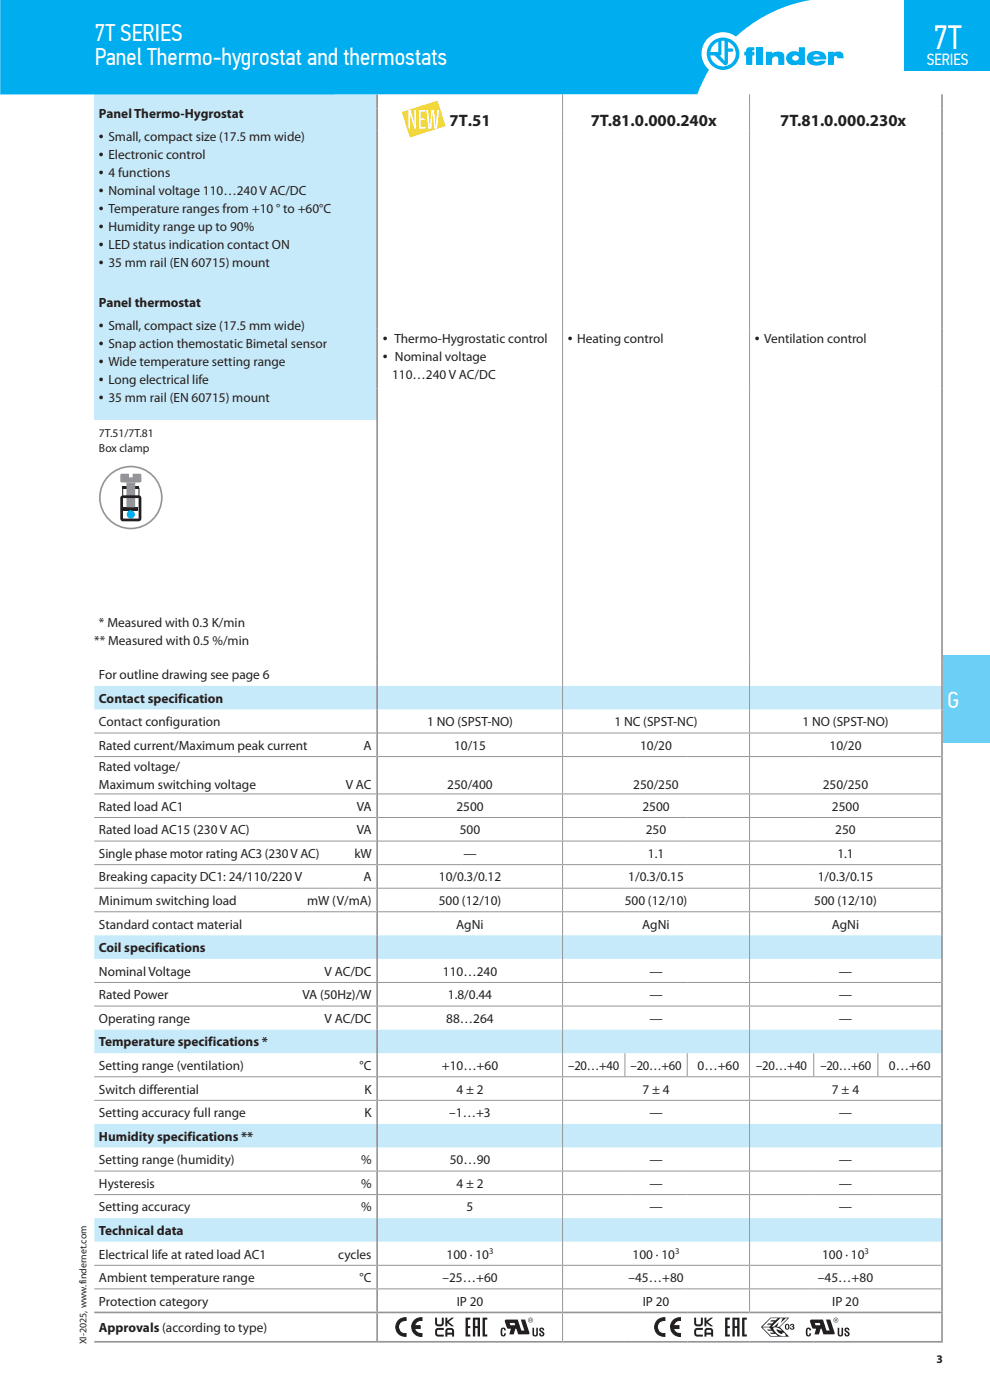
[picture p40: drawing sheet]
<svg xmlns="http://www.w3.org/2000/svg" width="210mm" height="297mm" viewBox="0 0 210 297" stroke-linecap="round" stroke-linejoin="round" font-family="sans-serif">
<defs><g id="words">
<text font-size="7.1" fill="#fff" x="198" y="10.4">7T</text>
<g font-size="5.1" fill="#fff">
<text x="20.1" y="8.8">7T SERIES</text>
<text x="20.1" y="13.7">Panel Thermo-hygrostat and thermostats</text>
</g>
<text font-size="4.9" fill="#fff" x="201" y="150.1">G</text>
<g font-size="3.7" fill="#231f20">
<text x="21" y="29.9">•</text>
<text x="21" y="33.7">•</text>
<text x="21" y="37.5">•</text>
<text x="21" y="41.4">•</text>
<text x="21" y="45.2">•</text>
<text x="21" y="49">•</text>
<text x="21" y="52.8">•</text>
<text x="21" y="56.6">•</text>
<text x="21" y="70">•</text>
<text x="21" y="73.8">•</text>
<text x="21" y="77.6">•</text>
<text x="81.2" y="72.8">•</text>
<text x="81.2" y="76.6">•</text>
<text x="120.4" y="72.8">•</text>
<text x="160.1" y="72.8">•</text>
<text x="21" y="81.5">•</text>
<text x="21" y="85.3">•</text>
</g>
<g font-size="3.5" fill="#231f20">
<text x="95.3" y="26.6">7T.51</text>
<text x="125.3" y="26.6">7T.81.0.000.240x</text>
<text x="165.5" y="26.6">7T.81.0.000.230x</text>
</g>
<text font-size="3.4" fill="#fff" x="196.6" y="13.9">SERIES</text>
<g font-size="2.8" fill="#231f20">
<text x="21" y="25.1">Panel Thermo-Hygrostat</text>
<text x="23" y="29.9">Small, compact size (17.5 mm wide)</text>
<text x="23" y="33.7">Electronic control</text>
<text x="23" y="37.5">4 functions</text>
<text x="23" y="41.4">Nominal voltage 110…240 V AC/DC</text>
<text x="23" y="45.2">Temperature ranges from +10 ° to +60°C</text>
<text x="23" y="49">Humidity range up to 90%</text>
<text x="23" y="52.8">LED status indication contact ON</text>
<text x="23" y="56.6">35 mm rail (EN 60715) mount</text>
<text x="21" y="65.2">Panel thermostat</text>
<text x="23" y="70">Small, compact size (17.5 mm wide)</text>
<text x="23" y="73.8">Snap action themostatic Bimetal sensor</text>
<text x="23" y="77.6">Wide temperature setting range</text>
<text x="83.7" y="72.8">Thermo-Hygrostatic control</text>
<text x="83.8" y="76.6">Nominal voltage</text>
<text x="122.4" y="72.8">Heating control</text>
<text x="162.1" y="72.8">Ventilation control</text>
<text x="23" y="81.5">Long electrical life</text>
<text x="83.2" y="80.4">110…240 V AC/DC</text>
<text x="23" y="85.3">35 mm rail (EN 60715) mount</text>
<text x="20" y="136.9">** Measured with 0.5 %/min</text>
<text x="21" y="133.1">* Measured with 0.3 K/min</text>
<text x="21" y="144">For outline drawing see page 6</text>
<text x="21" y="149.1">Contact specification</text>
<text x="21" y="154.1">Contact configuration</text>
<text x="90.6" y="154.1">1 NO (SPST-NO)</text>
<text x="130.3" y="154.1">1 NC (SPST-NC)</text>
<text x="170.2" y="154.1">1 NO (SPST-NO)</text>
<text x="21" y="159.1">Rated current/Maximum peak current</text>
<text x="77.1" y="159.1">A</text>
<text x="96.3" y="159.1">10/15</text>
<text x="135.8" y="159.1">10/20</text>
<text x="176" y="159.1">10/20</text>
<text x="21" y="163.6">Rated voltage/</text>
<text x="21" y="167.4">Maximum switching voltage</text>
<text x="73.3" y="167.4">V AC</text>
<text x="94.9" y="167.4">250/400</text>
<text x="134.3" y="167.4">250/250</text>
<text x="174.5" y="167.4">250/250</text>
<text x="21" y="172">Rated load AC1</text>
<text x="75.7" y="172">VA</text>
<text x="96.8" y="172">2500</text>
<text x="136.3" y="172">2500</text>
<text x="176.5" y="172">2500</text>
<text x="21" y="177">Rated load AC15 (230 V AC)</text>
<text x="75.7" y="177">VA</text>
<text x="97.5" y="177">500</text>
<text x="137" y="177">250</text>
<text x="177.2" y="177">250</text>
<text x="21" y="182">Single phase motor rating AC3 (230 V AC)</text>
<text x="75.2" y="182">kW</text>
<text x="98.3" y="182">—</text>
<text x="137.4" y="182">1.1</text>
<text x="177.6" y="182">1.1</text>
<text x="21" y="187">Breaking capacity DC1: 24/110/220 V</text>
<text x="21" y="192">Minimum switching load</text>
<text x="65.1" y="192">mW (V/mA)</text>
<text x="77.1" y="187">A</text>
<text x="93.1" y="192">500 (12/10)</text>
<text x="93.1" y="187">10/0.3/0.12</text>
<text x="132.5" y="192">500 (12/10)</text>
<text x="133.3" y="187">1/0.3/0.15</text>
<text x="172.7" y="192">500 (12/10)</text>
<text x="173.5" y="187">1/0.3/0.15</text>
<text x="21" y="197">Standard contact material</text>
<text x="96.8" y="197">AgNi</text>
<text x="136.3" y="197">AgNi</text>
<text x="176.5" y="197">AgNi</text>
<text x="21" y="202">Coil specifications</text>
<text x="21" y="207">Nominal Voltage</text>
<text x="68.8" y="207">V AC/DC</text>
<text x="93.9" y="207">110…240</text>
<text x="137.7" y="207">—</text>
<text x="177.9" y="207">—</text>
<text x="21" y="212">Rated Power</text>
<text x="64.1" y="212">VA (50Hz)/W</text>
<text x="95" y="212">1.8/0.44</text>
<text x="137.7" y="212">—</text>
<text x="177.9" y="212">—</text>
<text x="21" y="222">Temperature specifications *</text>
<text x="21" y="217">Operating range</text>
<text x="68.8" y="217">V AC/DC</text>
<text x="94.7" y="217">88…264</text>
<text x="137.7" y="217">—</text>
<text x="177.9" y="217">—</text>
<text x="21" y="227">Setting range (ventilation)</text>
<text x="76.3" y="227">°C</text>
<text x="93.7" y="227">+10…+60</text>
<text x="120.5" y="227">–20…+40</text>
<text x="133.8" y="227">–20…+60</text>
<text x="148" y="227">0…+60</text>
<text x="160.4" y="227">–20…+40</text>
<text x="174" y="227">–20…+60</text>
<text x="188.6" y="227">0…+60</text>
<text x="21" y="232">Switch differential</text>
<text x="77.3" y="232">K</text>
<text x="96.8" y="232">4 ± 2</text>
<text x="136.3" y="232">7 ± 4</text>
<text x="176.5" y="232">7 ± 4</text>
<text x="21" y="237">Setting accuracy full range</text>
<text x="77.3" y="237">K</text>
<text x="95.3" y="237">–1…+3</text>
<text x="137.8" y="237">—</text>
<text x="178" y="237">—</text>
<text x="21" y="242">Humidity specifications **</text>
<text x="21" y="252">Hysteresis</text>
<text x="21" y="247">Setting range (humidity)</text>
<text x="76.6" y="252">%</text>
<text x="76.6" y="247">%</text>
<text x="95.4" y="247">50…90</text>
<text x="96.8" y="252">4 ± 2</text>
<text x="137.7" y="252">—</text>
<text x="137.7" y="247">—</text>
<text x="177.9" y="252">—</text>
<text x="177.9" y="247">—</text>
<text x="21" y="257">Setting accuracy</text>
<text x="76.6" y="257">%</text>
<text x="99" y="257">5</text>
<text x="137.7" y="257">—</text>
<text x="177.9" y="257">—</text>
<text x="21" y="262">Technical data</text>
<text x="21" y="267">Electrical life at rated load AC1</text>
<text x="71.7" y="267">cycles</text>
<text x="94.7" y="267">100 · 10</text>
<text x="134.2" y="267">100 · 10</text>
<text x="174.4" y="267">100 · 10</text>
<text x="21" y="272">Ambient temperature range</text>
<text x="76.3" y="272">°C</text>
<text x="93.9" y="272">–25…+60</text>
<text x="133.3" y="272">–45…+80</text>
<text x="173.5" y="272">–45…+80</text>
<text x="21" y="277">Protection category</text>
<text x="96.9" y="277">IP 20</text>
<text x="136.3" y="277">IP 20</text>
<text x="176.5" y="277">IP 20</text>
<text x="21" y="282.6">Approvals (according to type)</text>
</g>
<g font-size="2.5" fill="#231f20">
<text x="21" y="92.6">7T.51/7T.81</text>
<text x="21" y="95.9">Box clamp</text>
<text x="198.6" y="289.2">3</text>
</g>
<text font-size="2.1" fill="#231f20" x="18.3" y="285.2" transform="rotate(-90 18.3 285.2)">XI-2025, www.findernet.com</text>
<g font-size="1.8" fill="#231f20">
<text x="103.8" y="266">3</text>
<text x="143.2" y="266">3</text>
<text x="183.4" y="266">3</text>
</g>
</g></defs>
<path d="M200 139h10.1v18.5h-10.1z" fill-rule="evenodd" fill="#6bcff6"/>
<path d="M20 20h60v69h-60z" fill-rule="evenodd" fill="#c6eafa"/>
<path d="M20 145.5h60v5h-60zM80 145.5h39.3v5h-39.3zM119.3 145.5h39.7v5h-39.7zM159 145.5h40.8v5h-40.8zM20 198.4h60v5h-60zM80 198.4h39.3v5h-39.3zM119.3 198.4h39.7v5h-39.7zM159 198.4h40.8v5h-40.8zM20 218.4h60v5h-60zM80 218.4h39.3v5h-39.3zM119.3 218.4h39.7v5h-39.7zM159 218.4h40.8v5h-40.8zM20 238.4h60v5h-60zM80 238.4h39.3v5h-39.3zM119.3 238.4h39.7v5h-39.7zM159 238.4h40.8v5h-40.8zM20 258.4h60v5h-60zM80 258.4h39.3v5h-39.3zM119.3 258.4h39.7v5h-39.7zM159 258.4h40.8v5h-40.8z" fill="#c6eafa"/>
<g fill="none" stroke="#939598" stroke-width=".21">
<path d="M119.3 20v135.4M159 20v135.4M20 155.5h59.8M80.2 155.5h119.4M119.3 155.6v4.8M159 155.6v4.8M20 160.5h59.8M20 168.4h59.8M20 173.4h59.8M20 178.4h59.8M80.2 160.5h119.4M80.2 168.4h119.4"/>
<path d="M80.2 173.4h119.4M80.2 178.4h119.4M119.3 160.6v7.7M119.3 168.5v4.8M119.3 173.5v4.8M119.3 178.5v4.8M159 160.6v7.7M159 168.5v4.8M159 173.5v4.8M159 178.5v4.8M20 183.4h59.8M20 188.4h59.8"/>
<path d="M20 193.4h59.8M80.2 183.4h119.4M80.2 188.4h119.4M80.2 193.4h119.4M119.3 183.5v4.8M119.3 188.5v4.8M119.3 193.5v14.8M159 183.5v4.8M159 188.5v4.8M159 193.5v14.8M20 208.4h179.6M20 213.4h179.6"/>
<path d="M119.3 208.5v4.8M119.3 213.5v14.8M159 208.5v4.8M159 213.5v14.8M20 228.4h59.8M20 233.4h59.8M80.2 228.4h119.4M80.2 233.4h119.4M119.3 228.5v4.8M119.3 233.5v14.8M132.6 223.4v4.9M145.8 223.4v4.9"/>
<path d="M159 228.5v4.8M159 233.5v14.8M172.6 223.4v4.9M186.2 223.4v4.9M20 248.4h179.6M20 253.4h179.6M119.3 248.5v4.8M119.3 253.5v14.8M159 248.5v4.8M159 253.5v14.8M20 268.4h59.8M20 273.4h179.6"/>
<path d="M80.2 268.4h119.4M119.3 268.5v4.8M119.3 273.5v4.8M119.3 278.6v5.9M159 268.5v4.8M159 273.5v4.8"/>
</g>
<path d="M80 20v188.3M199.8 20v258.3M80 208.5v4.8M80 213.5v34.8M80 248.5v4.8M80 253.5v19.8M20 278.4h180M80 273.5v4.8M80 278.6v5.9M199.8 278.6v5.9M20 284.7h180" fill="none" stroke="#939598" stroke-width=".35"/>
<circle cx="27.8" cy="105.5" r="6.6" fill="#fff"/>
<circle cx="27.8" cy="105.5" r="6.6" fill="none" stroke="#939598" stroke-width=".36"/>
<path d="M26.8 105.2v.4" fill="none" stroke="#231f20" stroke-width=".21"/>
<path d="M26.2 107.6h3.1v.7h-3.1z" fill="#231f20"/>
<path d="M25.6 100.6l.2-.1h1.6v.8h.7v-.8h1.7l.2 .3-.1 1.4-.2 .2-4-.1-.2-.2z" fill="#939598"/>
<circle cx="27.7" cy="109.1" r=".87" fill="#00aeef"/>
<path d="M26 103.6v1.5M29.5 103.6v1.8" fill="none" stroke="#231f20" stroke-width=".21"/>
<path d="M26 103.1h3.5v.6h-3.5z" fill="#231f20"/>
<path d="M26.5 102.4h2.5l-.3 .2v5h-1.9v-5z" fill="#939598"/>
<g fill="#231f20">
<path d="M25.7 105.3l.4-.2h3.3v.6h-3.3v4.3h3.3v-4.9l.4 .2 .2 .4v4.3a.58 .58 0 0 1-.6 .6h-3.3a.58 .58 0 0 1-.6-.6v-4.3z"/>
<path d="M92.3 279.5h.4v1.2l.2 .3 .7-.1 .1-1.4h.4v1.2a.64 .64 0 0 1-.6 .7h-.6a.64 .64 0 0 1-.6-.7z"/>
<path d="M94.5 279.5h.4v.7l.9-.7h.5l-1.1 .9 1.1 1h-.5l-.9-.7v.7h-.4z"/>
<path d="M92.5 281.9l.4-.2h1.2v.4h-1.2l-.2 .3 .1 .7h1.3v.5h-1.2a.65 .65 0 0 1-.6-.7z"/>
<path d="M84.4 280.3l.9-.7 .8-.1v.6a1.41 1.41 0 0 0-1.6 1.4 1.41 1.41 0 0 0 1.6 1.4v.6a1.98 1.98 0 0 1-1.9-1 1.98 1.98 0 0 1 .2-2.2z"/>
<path d="M95 282.2h.8l.1 .5h-1zM94.7 281.9l-.2 .4v1.3h.4v-.5h1v.5h.4v-1.3a.64 .64 0 0 0-.6-.6z"/>
</g>
<path d="M84.4 280.3l.9-.7 .8-.1v.6a1.41 1.41 0 0 0-1.6 1.4 1.41 1.41 0 0 0 1.6 1.4v.6a1.98 1.98 0 0 1-1.9-1 1.98 1.98 0 0 1 .2-2.2z" fill="none" stroke="#231f20" stroke-width=".21"/>
<path d="M88.1 280l.5-.3 .9-.2v.6a1.39 1.39 0 0 0-1.6 1.1h1.2v.6h-1.2a1.39 1.39 0 0 0 1.6 1.1v.6a2 2 0 0 1-2-1.2 2 2 0 0 1 .6-2.3z" fill="#231f20"/>
<path d="M88.1 280l.5-.3 .9-.2v.6a1.39 1.39 0 0 0-1.6 1.1h1.2v.6h-1.2a1.39 1.39 0 0 0 1.6 1.1v.6a2 2 0 0 1-2-1.2 2 2 0 0 1 .6-2.3z" fill="none" stroke="#231f20" stroke-width=".21"/>
<g fill="#231f20">
<path d="M98.8 279.5h1v.4h-.5v1.4h.5v.4h-.5v1.4h.5v.4h-1z"/>
<path d="M102.4 279.5h1v.4h-.5v3.2h.5v.4h-1z"/>
<path d="M106.3 281.9a.55 .55 0 0 1 .6-.3 .55 .55 0 0 1 .4 .5v.1h-.3l-.1-.2h-.3l-.1 1 .3 .3 .2-.5 .3 .1a.55 .55 0 0 1-.5 .6 1 1 0 0 1-.6-1.4z"/>
<path d="M112.9 281.7h.4v1.4l.2 .2 .2-.2 .1-1.4h.3v1.2a.57 .57 0 0 1-.6 .6 .57 .57 0 0 1-.6-.6z"/>
<path d="M114.4 281.8a.56 .56 0 0 1 .6-.2 .56 .56 0 0 1 .4 .5v.1h-.3l-.2-.3-.2 .2a1.33 1.33 0 0 1 .7 1.2 .57 .57 0 0 1-.6 .2 .57 .57 0 0 1-.4-.5v-.2h.3v.3l.2 .2 .2-.3-.6-.6z"/>
<path d="M107.1 280.1l.3-.2h2.4l.4 1.3h-.9l-.2-.6h-1l.2 .5h1.9l.4 1.2h.6l-.7-2.4h.9l.9 3-.2 .2h-2.2l-.4-1.2h-.2l-.3 1.2h-1l.4-1.2-.8-.1-.5-1.4z"/>
<path d="M147.2 279.5h.5v1.2l.2 .3 .7-.1 .1-1.4h.4v1.2a.64 .64 0 0 1-.7 .7h-.5a.64 .64 0 0 1-.7-.7z"/>
<path d="M149.4 279.5h.4v.7l.9-.7h.6l-1.2 .9 1.2 1h-.6l-.9-.7v.7h-.4z"/>
<path d="M147.4 281.9l.5-.2h1.2v.4h-1.2l-.2 .3v.7h1.4v.5h-1.2a.65 .65 0 0 1-.7-.7z"/>
<path d="M139.3 280.3l1-.7 .7-.1v.6a1.41 1.41 0 0 0-1.6 1.4 1.41 1.41 0 0 0 1.6 1.4v.6a1.98 1.98 0 0 1-1.9-1 1.98 1.98 0 0 1 .2-2.2z"/>
<path d="M100.3 279.5v4h.5v-1.8h.5v1.8h.5v-4zM100.8 279.9h.5v1.4h-.5z"/>
<path d="M149.9 282.2h.9l.1 .5h-1.1zM149.6 281.9l-.2 .4v1.3h.4v-.5h1.1v.5h.4v-1.3a.64 .64 0 0 0-.7-.6z"/>
</g>
<path d="M112.3 279.8h.2a.17 .17 0 0 1 .3 .1 .17 .17 0 0 1-.2 .2l.2 .2-.3-.2-.2 .2zM112.4 279.8v.2h.3zM112 280.1a.55 .55 0 0 1 1.1 0 .55 .55 0 0 1-1.1 0zM112.1 280.1a.46 .46 0 0 0 .9 0 .46 .46 0 0 0-.9 0z" fill-rule="evenodd" fill="#231f20"/>
<path d="M139.3 280.3l1-.7 .7-.1v.6a1.41 1.41 0 0 0-1.6 1.4 1.41 1.41 0 0 0 1.6 1.4v.6a1.98 1.98 0 0 1-1.9-1 1.98 1.98 0 0 1 .2-2.2z" fill="none" stroke="#231f20" stroke-width=".21"/>
<path d="M143 280l.5-.3 .9-.2v.6a1.39 1.39 0 0 0-1.6 1.1h1.2v.6h-1.2a1.39 1.39 0 0 0 1.6 1.1v.6a2 2 0 0 1-2-1.2 2 2 0 0 1 .6-2.3z" fill="#231f20"/>
<path d="M143 280l.5-.3 .9-.2v.6a1.39 1.39 0 0 0-1.6 1.1h1.2v.6h-1.2a1.39 1.39 0 0 0 1.6 1.1v.6a2 2 0 0 1-2-1.2 2 2 0 0 1 .6-2.3z" fill="none" stroke="#231f20" stroke-width=".21"/>
<g fill="#231f20">
<path d="M153.8 279.5h1v.4h-.5v1.4h.5v.4h-.5v1.4h.5v.4h-1z"/>
<path d="M157.4 279.5h1v.4h-.5v3.2h.5v.4h-1z"/>
<path d="M171 281.9a.55 .55 0 0 1 .6-.3 .55 .55 0 0 1 .4 .5v.1h-.3l-.1-.2h-.3v1l.2 .3 .2-.5 .3 .1a.55 .55 0 0 1-.5 .6 1 1 0 0 1-.5-1.4z"/>
<path d="M177.7 281.7h.3v1.4l.3 .2 .2-.2v-1.4h.3v1.2a.57 .57 0 0 1-.5 .6 .57 .57 0 0 1-.6-.6z"/>
<path d="M179.2 281.8a.56 .56 0 0 1 .5-.2 .56 .56 0 0 1 .5 .5v.1h-.3l-.2-.3-.2 .2a1.33 1.33 0 0 1 .7 1.2 .57 .57 0 0 1-.7 .2 .57 .57 0 0 1-.4-.5v-.2h.4v.3l.2 .2 .2-.3-.7-.6z"/>
<path d="M171.9 280.1l.2-.2h2.5l.4 1.3h-.9l-.2-.6h-1.1l.2 .5h1.9l.4 1.2h.7l-.8-2.4h.9l.9 3-.2 .2h-2.1l-.4-1.2h-.2l-.4 1.2h-.9l.3-1.2-.8-.1-.5-1.4z"/>
<path d="M155.4 279.5v4h.5v-1.8h.5v1.8h.5v-4zM155.9 279.9h.5v1.4h-.5z"/>
<path d="M164.1 281.7a1.85 1.85 0 0 1 1.8 .6l-1.2-.2a1.16 1.16 0 0 0 1.3 .8l-.1-.2h.4l.4 .6a2.06 2.06 0 0 1-2.6-1.6zM161.7 281.6h1.5l.4 .5h-.9l.2 .2h.9l.4 .4h-.9l.3 .3h.9l.5 .4h-1.5zM163.5 279.6h1.5l-.4 .5h-1l-.3 .2h.9l-.4 .5h-.8l-.3 .2h.9l-.4 .5h-1.5zM165.5 279.7h.6l-.5 .9 1.1-.9h.4l-1.8 1.8h-.5l.4-1-1 1h-.5zM161.4 281.5l2 2.1h4l-2-2.1 2-2h-4z"/>
<path d="M166.8 281.1h.1a.39 .39 0 0 1 .3 .4 .39 .39 0 0 1-.4 .3zM166.6 281l-.1 .2a.57 .57 0 0 0 .1 .7 .57 .57 0 0 0 .8 0 .57 .57 0 0 0 0-.7l-.3-.4zM167.7 281l-.1 .3h.2a.18 .18 0 0 1 .2-.3 .18 .18 0 0 1 .2 .3l-.3 .1v.1a.21 .21 0 0 1 .3 .2 .21 .21 0 0 1-.2 .2 .21 .21 0 0 1-.2-.2h-.3a.45 .45 0 0 0 .6 .4 .45 .45 0 0 0 .3-.6l-.1-.1a.38 .38 0 0 0 0-.6 .38 .38 0 0 0-.6 .2z"/>
</g>
<path d="M177.1 279.8h.2a.17 .17 0 0 1 .2 .1 .17 .17 0 0 1-.1 .2l.1 .2-.2-.2-.2 .2zM177.2 279.8v.2h.2zM176.8 280.1a.53 .53 0 0 1 1 0 .53 .53 0 0 1-1 0zM176.8 280.1a.46 .46 0 0 0 .9 0 .46 .46 0 0 0-.9 0z" fill-rule="evenodd" fill="#231f20"/>
<path d="M85.2 23.8l7.6-2.4 1.7 5.3-7.6 2.4z" fill="#ffdc01"/>
<g fill="#fff">
<path d="M86.7 23.3l.5 .1 .7 2.9v-2.9l.4-.1v4l-.5-.1-.7-2.9v2.9l-.4 .1z"/>
<path d="M88.8 23.3h1.4l.1 .1-.1 .3h-.9v1.4l.8 .1-.1 .3h-.7v1.4l1 .1-.1 .3h-1.3l-.1-.1z"/>
<path d="M90.4 23.4h.5l.3 3.5 .3-3.6 .6 .1 .3 3.5 .3-3.5h.4l-.4 3.9-.7-.1-.2-3.3-.3 3.3-.7 .1z"/>
</g>
<path d="M0 -.1h196.8h-19.9a22.3 22.3 0 0 0-10 1.4 31.1 31.1 0 0 0-19 18.7h-147.9z" fill="#00aeef"/>
<circle cx="153.3" cy="11.4" r="4.5" fill="#fff"/>
<g fill="#00aeef">
<path d="M162.5 11h1.3v.3a2.23 2.23 0 0 1 2.3 0l.3 .5v2h-1.3v-1.4a.46 .46 0 0 0-.6-.4l-.3 .1-.4 .3v1.4h-1.3z"/>
<path d="M175.6 11h1.3v.2a1.22 1.22 0 0 1 1.4-.2 1.22 1.22 0 0 1 .6 1.4h-1.3v-.4l-.4-.1-.3 .2v1.7h-1.3z"/>
<path d="M158.5 10.2l.4-.2h1.1v.7l-.5 .1v.2h.5v.8h-.4v2h-1.3v-2h-.4v-.8h.4z"/>
<path d="M160.5 11h1.3v2.8h-1.3z"/>
<path d="M160.5 10h1.3v.7h-1.3z"/>
<path d="M191.9 -.1h18.2v15.2h-18.2z"/>
<path d="M149.9 11.4a3.5 3.5 0 0 0 6.9 0 3.5 3.5 0 0 0-6.9 0zM153 8.7h.7v4.2l-1.1-1.1 .4-.3zM151.5 9.4l.8-.5v2.1h-1.6a2.71 2.71 0 0 1 .8-1.6zM150.7 11.8h.9l1.9 1.9a.52 .52 0 0 0 .5 .1 .52 .52 0 0 0 .4-.4v-2.4h.8l.3-.2a.36 .36 0 0 0-.3-.5h-.8v-1.4a2.72 2.72 0 0 1 .6 4.6 2.72 2.72 0 0 1-4.3-1.7z"/>
<path d="M167 11.5a1.62 1.62 0 0 0 .3 2 1.62 1.62 0 0 0 2 .2l.1-.1v.2h1.3v-3.8h-1.3v1.1a2.09 2.09 0 0 0-2.4 .4zM168.3 11.9a.62 .62 0 0 1 1 .1 .62 .62 0 0 1-.5 .9 .56 .56 0 0 1-.7-.3 .56 .56 0 0 1 .2-.7z"/>
<path d="M171.6 11.3a1.62 1.62 0 0 0-.2 1.9 1.62 1.62 0 0 0 1.8 .7l1.3-.2 .5-.4 .2-.4h-1.3l-.6 .2a.77 .77 0 0 1-.8-.5h2.8a1.66 1.66 0 0 0-2.1-1.8l-1 .1zM172.7 11.7a.75 .75 0 0 1 1.2 .3h-1.4z"/>
</g>
<use href="#words"/>
</svg>
